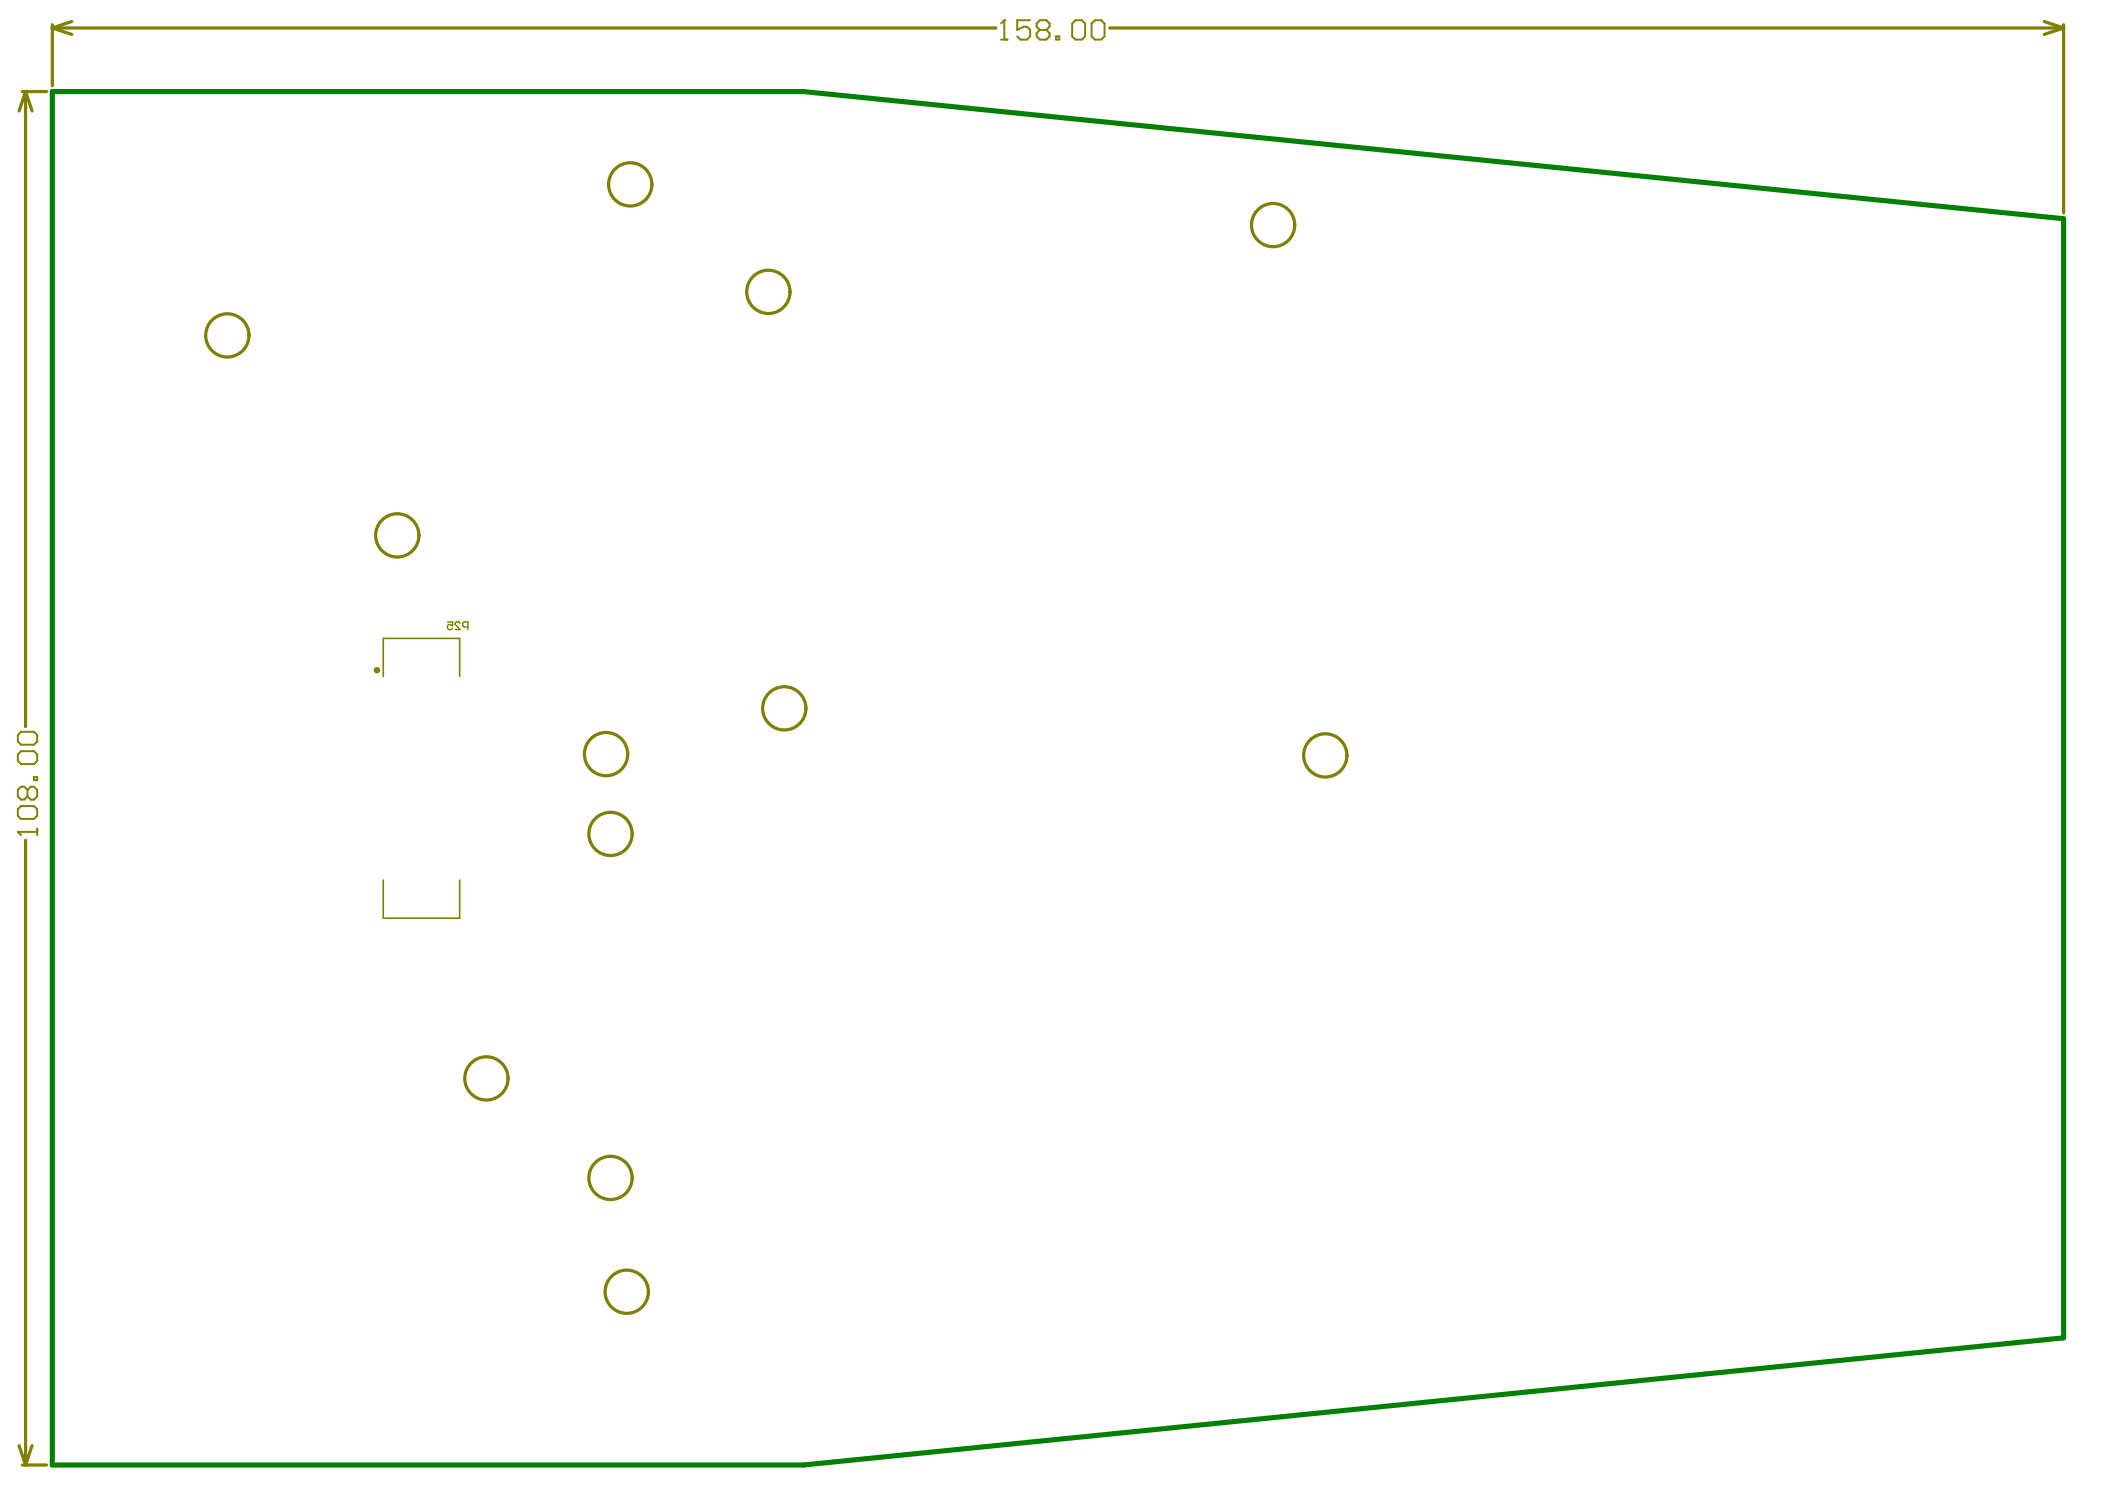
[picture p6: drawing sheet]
<svg xmlns="http://www.w3.org/2000/svg" width="297mm" height="210mm" viewBox="0 0 297 210" stroke-linecap="round" stroke-linejoin="round" font-family="sans-serif">
<g fill="none" stroke="#808000" stroke-width=".46">
<path d="M3.2 12.9h3.4M3.6 12.9l.9 2.8M3.6 12.9v89.6M3.6 12.9l-.9 2.8M7.4 3.5v8.6M7.4 3.9l2.7 1M7.4 3.9h133.1M10.1 3l-2.7 .9M156.6 3.9h134.6M288.5 3l2.7 .9M291.2 3.5v26.5M291.2 3.9l-2.7 1"/>
<path d="M3.6 118.5v88.2M2.7 203.9l.9 2.8M3.2 206.7h3.4M4.5 203.9l-.9 2.8"/>
<circle cx="88.9" cy="26" r="3.1"/>
<circle cx="179.7" cy="31.8" r="3.1"/>
<circle cx="32.1" cy="47.3" r="3.1"/>
<circle cx="108.4" cy="41.2" r="3.1"/>
<circle cx="56.1" cy="75.5" r="3.1"/>
<circle cx="110.7" cy="99.9" r="3.1"/>
<circle cx="85.5" cy="106.4" r="3.1"/>
<circle cx="86.2" cy="117.6" r="3.1"/>
<circle cx="187" cy="106.6" r="3.1"/>
<circle cx="68.6" cy="152.1" r="3.1"/>
<circle cx="86.2" cy="166.2" r="3.1"/>
<circle cx="88.4" cy="182.2" r="3.1"/>
</g>
<g fill="none" stroke="#808000" stroke-width=".27">
<path d="M141.3 5.6h.9M141.7 2.9h.1M141.7 2.9v2.7M141.7 2.9l-.4 .4M145.4 2.9h-1.9v1.3l1-.4h.4l.5 .4v.9l-.5 .5h-.9l-.5-.5M146.7 4.2l-.4 .5v.4l.4 .5h.9l.5-.5v-.4l-.5-.5M146.7 4.2l-.4-.4v-.5l.4-.4h.9l.5 .4v.5l-.5 .4M146.7 4.2h.9M149 5.1h.5v.5h-.5zM151.3 3.3l.5-.4h.9l.4 .4v1.8l-.4 .5h-.9l-.5-.5zM154 3.3l.5-.4h.9l.5 .4v1.8l-.5 .5h-.9l-.5-.5zM2.5 117.4h.1"/>
<path d="M2.5 103.7l.5-.5h1.8l.5 .5v.9l-.5 .5h-1.8l-.5-.5zM2.5 106.4l.5-.4h1.8l.5 .4v.9l-.5 .5h-1.8l-.5-.5zM2.5 114.2l.5-.5h1.8l.5 .5v.9l-.5 .4h-1.8l-.5-.4zM2.5 117.4h2.8M2.5 117.4l.5 .4M3.9 111.4l.4-.4h.5l.5 .4v.9l-.5 .5h-.5l-.4-.5M3.9 111.4l-.5-.4h-.4l-.5 .4v.9l.5 .5h.4l.5-.5M3.9 111.4v.9M4.8 109.6h.5v.5h-.5zM5.3 116.9v.9"/>
</g>
<path d="M7.4 12.9h106l177.8 18v157.8l-177.8 18h-106z" fill="none" stroke="#008000" stroke-width=".72"/>
<path d="M54.1 95.4v-5.3h10.8v5.3M54.1 124.1v5.4h10.8v-5.4" fill="none" stroke="#808000" stroke-width=".23"/>
<path d="M63.1 87.7h.8v.6l-.4-.2h-.2l-.2 .2v.3l.2 .2h.4l.2-.2M64.9 87.9l-.1-.2h-.4l-.2 .2v.2l.7 .7h-.7M66 88.5h-.5l-.2-.2v-.4l.2-.2h.5v1.1" fill="none" stroke="#808000" stroke-width=".2"/>
<circle cx="53.2" cy="94.5" r=".18" fill="none" stroke="#808000" stroke-width=".54"/>
</svg>
